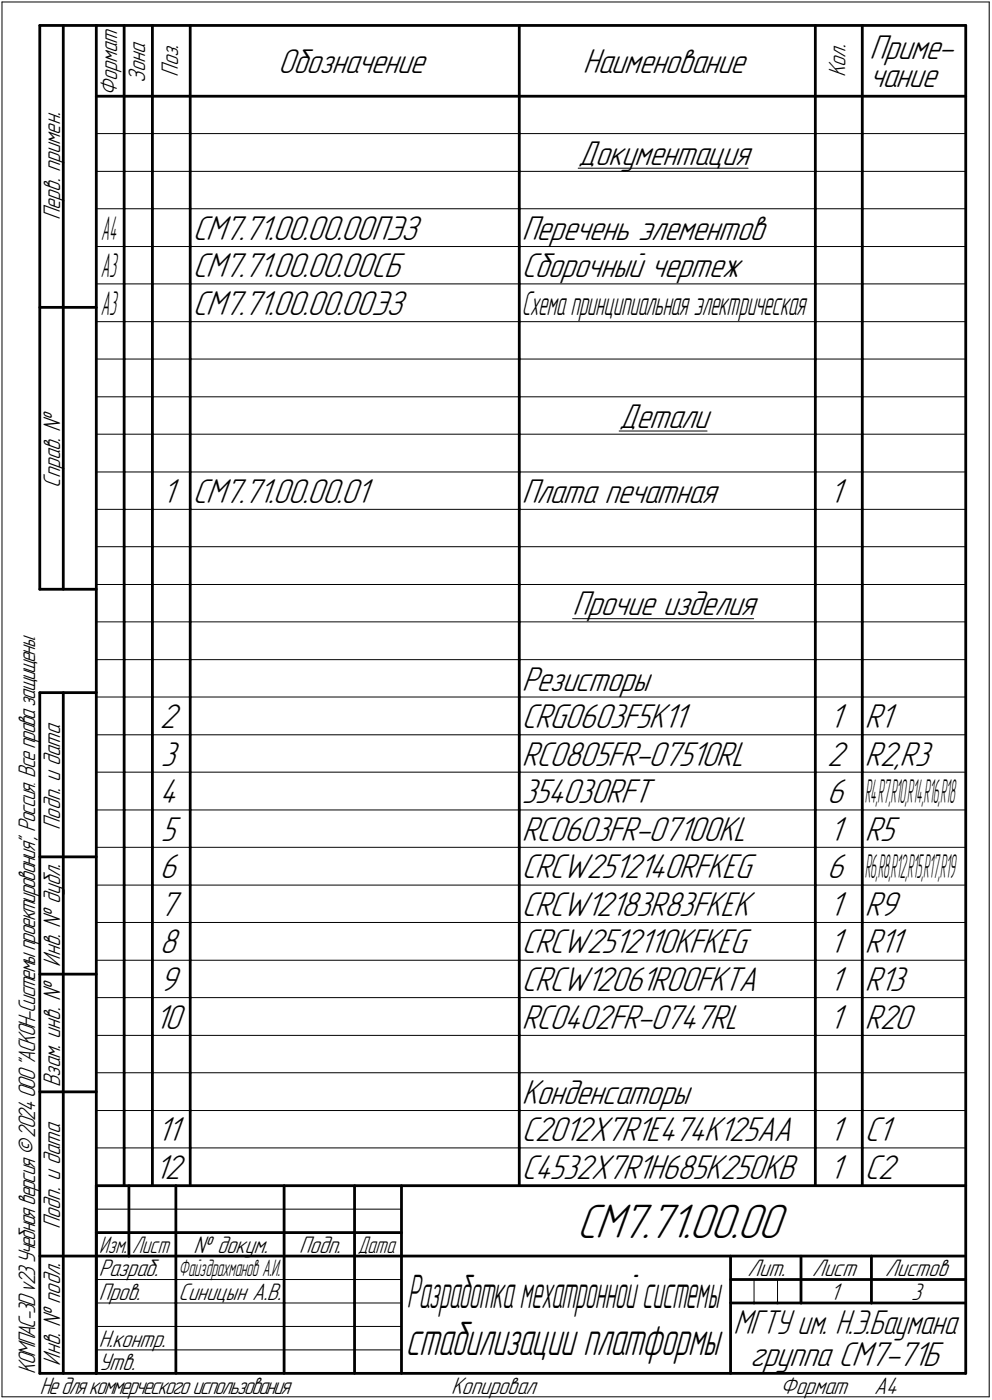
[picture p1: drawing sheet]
<svg xmlns="http://www.w3.org/2000/svg" width="211mm" height="298mm" viewBox="0 0 211 298" stroke-linecap="round" stroke-linejoin="round" font-family="sans-serif">
<defs><g id="words">
<text font-size="10.9" x="122.7" y="263.5">СМ7.71.00.00</text>
<text font-size="10.6" x="86.4" y="288.5">стабилизации платформы</text>
<text font-size="10.5" x="86.6" y="278.5">Разработкамехатроннойсистемы</text>
<g font-size="7.8">
<text x="59.2" y="15.5">Обозначение</text>
<text x="124" y="15.5">Наименование</text>
<text x="185" y="12.6">Приме-</text>
<text x="185" y="18.5">чание</text>
<text x="123" y="35">Документация</text>
<text x="41" y="51">СМ7.71.00.00.00ПЭЗ</text>
<text x="111" y="51">Перечень элементов</text>
<text x="41" y="59">СМ7.71.00.00.00СБ</text>
<text x="111" y="59">Сборочный чертеж</text>
<text x="41" y="67">СМ7.71.00.00.00ЭЗ</text>
<text x="131.8" y="91">Детали</text>
<text x="34.5" y="107">1</text>
<text x="41" y="107">СМ7.71.00.00.01</text>
<text x="111" y="107">Плата печатная</text>
<text x="176.5" y="107">1</text>
<text x="121.8" y="131">Прочие изделия</text>
<text x="111" y="147">Резисторы</text>
<text x="34" y="155">2</text>
<text x="111" y="155">CRG0603F5K11</text>
<text x="176.5" y="155">1</text>
<text x="184" y="155">R1</text>
<text x="34.2" y="163">3</text>
<text x="111" y="163">RC0805FR-07510RL</text>
<text x="176" y="163">2</text>
<text x="184" y="163">R2,R3</text>
<text x="34" y="171">4</text>
<text x="111" y="171">354030RFT</text>
<text x="176" y="171">6</text>
<text x="34.2" y="179">5</text>
<text x="111" y="179">RC0603FR-07100KL</text>
<text x="176.5" y="179">1</text>
<text x="184" y="179">R5</text>
<text x="34" y="187">6</text>
<text x="111" y="187">CRCW2512140RFKEG</text>
<text x="176" y="187">6</text>
<text x="34" y="195">7</text>
<text x="111" y="195">CRCW12183R83FKEK</text>
<text x="176.5" y="195">1</text>
<text x="184" y="195">R9</text>
<text x="34" y="203">8</text>
<text x="111" y="203">CRCW2512110KFKEG</text>
<text x="176.5" y="203">1</text>
<text x="184" y="203">R11</text>
<text x="34" y="211">9</text>
<text x="111" y="211">CRCW12061R00FKTA</text>
<text x="176.5" y="211">1</text>
<text x="184" y="211">R13</text>
<text x="33" y="219">10</text>
<text x="111" y="219">RC0402FR-0747RL</text>
<text x="176.5" y="219">1</text>
<text x="184" y="219">R20</text>
<text x="111" y="235">Конденсаторы</text>
<text x="33.5" y="243">11</text>
<text x="111" y="243">C2012X7R1E474K125AA</text>
<text x="176.5" y="243">1</text>
<text x="184" y="243">C1</text>
<text x="33" y="251">12</text>
<text x="111" y="251">C4532X7R1H685K250KB</text>
<text x="176.5" y="251">1</text>
<text x="184" y="251">C2</text>
<text x="159.6" y="291">группа СМ7-71Б</text>
</g>
<text font-size="7.7" x="156.1" y="284.1">МГТУ им. Н.Э.Баумана</text>
<text font-size="7.5" x="111" y="67">Схема принципиальная электрическая</text>
<g font-size="7.4">
<text x="21.5" y="51">А4</text>
<text x="21.5" y="59">А3</text>
<text x="21.5" y="67">А3</text>
<text x="184" y="171">R</text>
<text x="185.2" y="171">4,R7,R10,R14,R16,R18</text>
<text x="184" y="187">R</text>
<text x="185.2" y="187">6,R8,R12,R15,R17,R19</text>
</g>
<g font-size="5.4">
<text x="30.9" y="17.7" transform="rotate(-90 30.9 17.7)">Зона</text>
<text x="37.9" y="16.4" transform="rotate(-90 37.9 16.4)">Поз.</text>
<text x="179.9" y="16.4" transform="rotate(-90 179.9 16.4)">Кол.</text>
<text x="24.9" y="20.5" transform="rotate(-90 24.9 20.5)">Формат</text>
<text x="12.8" y="46.9" transform="rotate(-90 12.8 46.9)">Перв. примен.</text>
<text x="12.8" y="103.8" transform="rotate(-90 12.8 103.8)">Справ. №</text>
<text x="12.8" y="176.7" transform="rotate(-90 12.8 176.7)">Подп. и дата</text>
<text x="12.8" y="205.8" transform="rotate(-90 12.8 205.8)">Инв. № дубл.</text>
<text x="12.8" y="231.6" transform="rotate(-90 12.8 231.6)">Взам. инв. №</text>
<text x="12.8" y="261.7" transform="rotate(-90 12.8 261.7)">Подп. и дата</text>
<text x="41.2" y="266.8">№ докум.</text>
<text x="63.6" y="266.8">Подп.</text>
<text x="21" y="271.8">Разраб.</text>
<text x="159.1" y="271.8">Лит.</text>
<text x="172.8" y="271.8">Лист</text>
<text x="188.3" y="271.8">Листов</text>
<text x="21" y="276.8">Пров.</text>
<text x="38" y="276.8">Синицын А.В.</text>
<text x="176.6" y="276.8">1</text>
<text x="193.9" y="276.8">3</text>
<text x="21" y="286.8">Н.контр.</text>
<text x="7.5" y="292.5" transform="rotate(-90 7.5 292.5)">КОМПАС-3Dv23Учебнаяверсия©2024ООО&quot;АСКОН-Системыпроектирования&quot;, Россия. Всеправазащищены.</text>
<text x="12.8" y="290.8" transform="rotate(-90 12.8 290.8)">Инв. № подл.</text>
<text x="21" y="291.8">Утв.</text>
<text x="8.5" y="296.7">Недлякоммерческогоиспользования</text>
<text x="96" y="296.8">Копировал</text>
<text x="166" y="296.8">Формат</text>
<text x="186" y="296.8">A4</text>
</g>
<g font-size="5.3">
<text x="21.1" y="266.8">Изм.</text>
<text x="28.1" y="266.8">Лист</text>
<text x="76.1" y="266.8">Дата</text>
</g>
<text font-size="5.2" x="38" y="271.8">Файздрахманов А.И.</text>
</g></defs>
<g fill="none" stroke="#000" stroke-width=".21">
<path d="M.4 .4h210.1zM.4 .4v297zM210.5 .4v297zM20.5 28.4h5.9zM20.5 36.5h5.9zM26.4 28.4h6zM26.4 36.5h6zM32.4 28.4h8.1zM32.4 36.5h8.1zM40.5 28.4h70zM40.5 36.5h70zM110.5 28.4h63z"/>
<path d="M110.5 36.5h63zM123 35.8h36.2zM173.5 28.4h10zM173.5 36.5h10zM183.5 28.4h22zM183.5 36.5h22zM20.5 44.4h5.9zM20.5 52.5h5.9zM26.4 44.4h6zM26.4 52.5h6zM32.4 44.4h8.1zM32.4 52.5h8.1z"/>
<path d="M40.5 44.4h70zM40.5 52.5h70zM110.5 44.4h63zM110.5 52.5h63zM173.5 44.4h10zM173.5 52.5h10zM183.5 44.4h22zM183.5 52.5h22zM20.5 60.5h5.9zM20.5 68.5h5.9zM20.5 76.5h5.9zM26.4 60.5h6z"/>
<path d="M26.4 68.5h6zM26.4 76.5h6zM32.4 60.5h8.1zM32.4 68.5h8.1zM32.4 76.5h8.1zM40.5 60.5h70zM40.5 68.5h70zM40.5 76.5h70zM110.5 60.5h63zM110.5 68.5h63zM110.5 76.5h63zM173.5 60.5h10z"/>
<path d="M173.5 68.5h10zM173.5 76.5h10zM183.5 60.5h22zM183.5 68.5h22zM183.5 76.5h22zM20.5 84.5h5.9zM20.5 92.5h5.9zM26.4 84.5h6zM26.4 92.5h6zM32.4 84.5h8.1zM32.4 92.5h8.1zM40.5 84.5h70z"/>
<path d="M40.5 92.5h70zM110.5 84.5h63zM110.5 92.5h63zM131.7 91.8h18.8zM173.5 84.5h10zM173.5 92.5h10zM183.5 84.5h22zM183.5 92.5h22zM20.5 100.5h5.9zM20.5 108.5h5.9zM20.5 116.4h5.9zM26.4 100.5h6z"/>
<path d="M26.4 108.5h6zM26.4 116.4h6zM32.4 100.5h8.1zM32.4 108.5h8.1zM32.4 116.4h8.1zM40.5 100.5h70zM40.5 108.5h70zM40.5 116.4h70zM110.5 100.5h63zM110.5 108.5h63zM110.5 116.4h63zM173.5 100.5h10z"/>
<path d="M173.5 108.5h10zM173.5 116.4h10zM183.5 100.5h22zM183.5 108.5h22zM183.5 116.4h22zM20.5 124.5h5.9zM20.5 132.4h5.9zM26.4 124.5h6zM26.4 132.4h6zM32.4 124.5h8.1zM32.4 132.4h8.1zM40.5 124.5h70z"/>
<path d="M40.5 132.4h70zM110.5 124.5h63zM110.5 132.4h63zM121.8 131.7h38.6zM173.5 124.5h10zM173.5 132.4h10zM183.5 124.5h22zM183.5 132.4h22zM20.5 140.5h5.9zM20.5 148.4h5.9zM20.5 156.5h5.9zM26.4 140.5h6z"/>
<path d="M26.4 148.4h6zM26.4 156.5h6zM32.4 140.5h8.1zM32.4 148.4h8.1zM32.4 156.5h8.1zM40.5 140.5h70zM40.5 148.4h70zM40.5 156.5h70zM110.5 140.5h63zM110.5 148.4h63zM110.5 156.5h63zM173.5 140.5h10z"/>
<path d="M173.5 148.4h10zM173.5 156.5h10zM183.5 140.5h22zM183.5 148.4h22zM183.5 156.5h22zM20.5 164.4h5.9zM20.5 172.5h5.9zM26.4 164.4h6zM26.4 172.5h6zM32.4 164.4h8.1zM32.4 172.5h8.1zM40.5 164.4h70z"/>
<path d="M40.5 172.5h70zM110.5 164.4h63zM110.5 172.5h63zM173.5 164.4h10zM173.5 172.5h10zM183.5 164.4h22zM183.5 172.5h22zM20.5 180.4h5.9zM20.5 188.5h5.9zM20.5 196.4h5.9zM26.4 180.4h6zM26.4 188.5h6z"/>
<path d="M26.4 196.4h6zM32.4 180.4h8.1zM32.4 188.5h8.1zM32.4 196.4h8.1zM40.5 180.4h70zM40.5 188.5h70zM40.5 196.4h70zM110.5 180.4h63zM110.5 188.5h63zM110.5 196.4h63zM173.5 180.4h10zM173.5 188.5h10z"/>
<path d="M173.5 196.4h10zM183.5 180.4h22zM183.5 188.5h22zM183.5 196.4h22zM20.5 204.5h5.9zM20.5 212.4h5.9zM26.4 204.5h6zM26.4 212.4h6zM32.4 204.5h8.1zM32.4 212.4h8.1zM40.5 204.5h70zM40.5 212.4h70z"/>
<path d="M110.5 204.5h63zM110.5 212.4h63zM173.5 204.5h10zM173.5 212.4h10zM183.5 204.5h22zM183.5 212.4h22zM20.5 220.5h5.9zM20.5 228.4h5.9zM20.5 236.5h5.9zM26.4 220.5h6zM26.4 228.4h6zM26.4 236.5h6z"/>
<path d="M32.4 220.5h8.1zM32.4 228.4h8.1zM32.4 236.5h8.1zM40.5 220.5h70zM40.5 228.4h70zM40.5 236.5h70zM110.5 220.5h63zM110.5 228.4h63zM110.5 236.5h63zM173.5 220.5h10zM173.5 228.4h10zM173.5 236.5h10z"/>
<path d="M183.5 220.5h22zM183.5 228.4h22zM183.5 236.5h22zM20.5 257.5h64.9zM20.5 244.4h5.9zM26.4 244.4h6zM32.4 244.4h8.1zM40.5 244.4h70zM110.5 244.4h63zM173.5 244.4h10zM183.5 244.4h22zM20.5 272.5h16.9z"/>
<path d="M20.5 277.5h16.9zM37.4 272.5h23.1zM37.4 277.5h23.1zM60.5 272.5h14.9zM60.5 277.5h14.9zM75.4 272.5h10zM75.4 277.5h10zM160.4 272.5v5zM165.4 272.5v5zM.4 297.4h210.1zM20.5 282.4h64.9zM20.5 287.4h64.9z"/>
</g>
<g fill="none" stroke="#000" stroke-width=".59">
<path d="M8.5 5.4v120.1zM8.5 5.4h12zM13.5 5.4v120.1zM20.5 5.4h185zM20.5 5.4v287zM26.4 5.4v15.1zM32.4 5.4v15.1zM40.5 5.4v15.1zM110.5 5.4v15.1zM173.5 5.4v15.1zM183.5 5.4v15.1zM205.5 5.4v287z"/>
<path d="M20.5 20.5h185zM26.4 20.5v7.9zM26.4 28.4v8.1zM26.4 36.5v7.9zM32.4 20.5v7.9zM32.4 28.4v8.1zM32.4 36.5v7.9zM40.5 20.5v7.9zM40.5 28.4v8.1zM40.5 36.5v7.9zM110.5 20.5v7.9zM110.5 28.4v8.1z"/>
<path d="M110.5 36.5v7.9zM173.5 20.5v7.9zM173.5 28.4v8.1zM173.5 36.5v7.9zM183.5 20.5v7.9zM183.5 28.4v8.1zM183.5 36.5v7.9zM26.4 44.4v8.1zM26.4 52.5v8zM32.4 44.4v8.1zM32.4 52.5v8zM40.5 44.4v8.1z"/>
<path d="M40.5 52.5v8zM110.5 44.4v8.1zM110.5 52.5v8zM173.5 44.4v8.1zM173.5 52.5v8zM183.5 44.4v8.1zM183.5 52.5v8zM8.5 65.4h12zM26.4 60.5v8zM26.4 68.5v8zM26.4 76.5v8zM32.4 60.5v8z"/>
<path d="M32.4 68.5v8zM32.4 76.5v8zM40.5 60.5v8zM40.5 68.5v8zM40.5 76.5v8zM110.5 60.5v8zM110.5 68.5v8zM110.5 76.5v8zM173.5 60.5v8zM173.5 68.5v8zM173.5 76.5v8zM183.5 60.5v8z"/>
<path d="M183.5 68.5v8zM183.5 76.5v8zM26.4 84.5v8zM26.4 92.5v8zM32.4 84.5v8zM32.4 92.5v8zM40.5 84.5v8zM40.5 92.5v8zM110.5 84.5v8zM110.5 92.5v8zM173.5 84.5v8zM173.5 92.5v8z"/>
<path d="M183.5 84.5v8zM183.5 92.5v8zM26.4 100.5v8zM26.4 108.5v7.9zM26.4 116.4v8.1zM32.4 100.5v8zM32.4 108.5v7.9zM32.4 116.4v8.1zM40.5 100.5v8zM40.5 108.5v7.9zM40.5 116.4v8.1zM110.5 100.5v8z"/>
<path d="M110.5 108.5v7.9zM110.5 116.4v8.1zM173.5 100.5v8zM173.5 108.5v7.9zM173.5 116.4v8.1zM183.5 100.5v8zM183.5 108.5v7.9zM183.5 116.4v8.1zM8.5 125.5h12zM26.4 124.5v7.9zM26.4 132.4v8.1zM32.4 124.5v7.9z"/>
<path d="M32.4 132.4v8.1zM40.5 124.5v7.9zM40.5 132.4v8.1zM110.5 124.5v7.9zM110.5 132.4v8.1zM173.5 124.5v7.9zM173.5 132.4v8.1zM183.5 124.5v7.9zM183.5 132.4v8.1zM8.5 147.5v144.9zM8.5 147.5h12zM13.5 147.5v144.9z"/>
<path d="M26.4 140.5v7.9zM26.4 148.4v8.1zM26.4 156.5v7.9zM32.4 140.5v7.9zM32.4 148.4v8.1zM32.4 156.5v7.9zM40.5 140.5v7.9zM40.5 148.4v8.1zM40.5 156.5v7.9zM110.5 140.5v7.9zM110.5 148.4v8.1zM110.5 156.5v7.9z"/>
<path d="M173.5 140.5v7.9zM173.5 148.4v8.1zM173.5 156.5v7.9zM183.5 140.5v7.9zM183.5 148.4v8.1zM183.5 156.5v7.9zM26.4 164.4v8.1zM26.4 172.5v7.9zM32.4 164.4v8.1zM32.4 172.5v7.9zM40.5 164.4v8.1zM40.5 172.5v7.9z"/>
<path d="M110.5 164.4v8.1zM110.5 172.5v7.9zM173.5 164.4v8.1zM173.5 172.5v7.9zM183.5 164.4v8.1zM183.5 172.5v7.9zM8.5 182.5h12zM26.4 180.4v8.1zM26.4 188.5v7.9zM26.4 196.4v8.1zM32.4 180.4v8.1zM32.4 188.5v7.9z"/>
<path d="M32.4 196.4v8.1zM40.5 180.4v8.1zM40.5 188.5v7.9zM40.5 196.4v8.1zM110.5 180.4v8.1zM110.5 188.5v7.9zM110.5 196.4v8.1zM173.5 180.4v8.1zM173.5 188.5v7.9zM173.5 196.4v8.1zM183.5 180.4v8.1zM183.5 188.5v7.9z"/>
<path d="M183.5 196.4v8.1zM8.5 207.4h12zM26.4 204.5v7.9zM26.4 212.4v8.1zM32.4 204.5v7.9zM32.4 212.4v8.1zM40.5 204.5v7.9zM40.5 212.4v8.1zM110.5 204.5v7.9zM110.5 212.4v8.1zM173.5 204.5v7.9zM173.5 212.4v8.1z"/>
<path d="M183.5 204.5v7.9zM183.5 212.4v8.1zM8.5 232.5h12zM26.4 220.5v7.9zM26.4 228.4v8.1zM26.4 236.5v7.9zM32.4 220.5v7.9zM32.4 228.4v8.1zM32.4 236.5v7.9zM40.5 220.5v7.9zM40.5 228.4v8.1zM40.5 236.5v7.9z"/>
<path d="M110.5 220.5v7.9zM110.5 228.4v8.1zM110.5 236.5v7.9zM173.5 220.5v7.9zM173.5 228.4v8.1zM173.5 236.5v7.9zM183.5 220.5v7.9zM183.5 228.4v8.1zM183.5 236.5v7.9zM20.5 252.5h185zM20.5 252.5v39.9zM26.4 244.4v8.1z"/>
<path d="M27.4 252.5v15zM32.4 244.4v8.1zM37.4 252.5v25zM40.5 244.4v8.1zM60.5 252.5v25zM75.4 252.5v25zM85.4 252.5v39.9zM110.5 244.4v8.1zM173.5 244.4v8.1zM183.5 244.4v8.1zM8.5 267.5h12zM20.5 262.5h6.9z"/>
<path d="M20.5 267.5h6.9zM27.4 262.5h10zM27.4 267.5h10zM37.4 277.5v14.9zM37.4 262.5h23.1zM37.4 267.5h23.1zM60.5 277.5v14.9zM60.5 262.5h14.9zM60.5 267.5h14.9zM75.4 277.5v14.9zM75.4 262.5h10zM75.4 267.5h10z"/>
<path d="M85.4 267.5h120.1zM155.4 267.5v24.9zM155.4 272.5h15zM155.4 277.5h5zM160.4 277.5h5zM165.4 277.5h5zM170.4 267.5v10zM170.4 272.5h35.1zM170.4 277.5h15zM185.4 267.5v10zM185.4 277.5h20.1zM8.5 292.4h12z"/>
<path d="M20.5 292.4h185z"/>
</g>
<use href="#words"/>
</svg>
